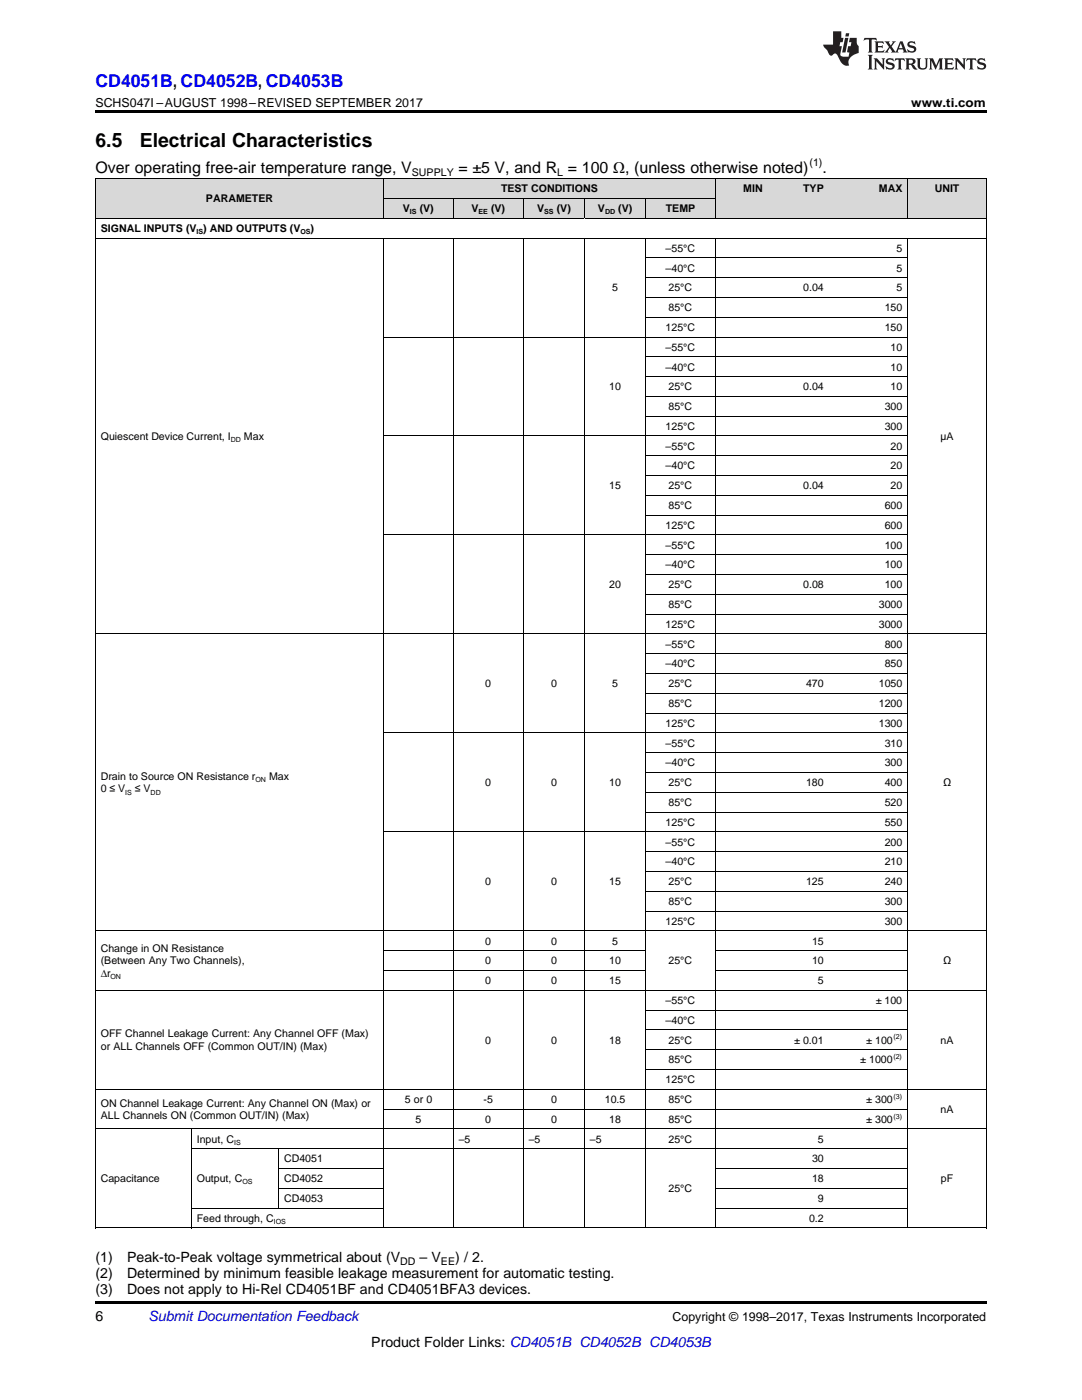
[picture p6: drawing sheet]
<svg xmlns="http://www.w3.org/2000/svg" width="216mm" height="279mm" viewBox="0 0 216 279" stroke-linecap="round" stroke-linejoin="round" font-family="sans-serif">
<defs><g id="words">
<g font-size="3.9">
<text x="19" y="29.3">6.5</text>
<text x="27.9" y="29.3">Electrical Characteristics</text>
</g>
<text font-size="3.5" fill="#00f" x="19" y="17.3">CD4051B, CD4052B, CD4053B</text>
<g font-size="3.2">
<text x="19" y="34.4">Over operating free-air temperature range, V</text>
<text x="91.5" y="34.4">= ±5 V, and R = 100 Ω, (unless otherwise noted)</text>
<text x="164.1" y="34.4">.</text>
</g>
<g font-size="2.8">
<text x="19" y="251.9">(1)</text>
<text x="25.4" y="251.9">Peak-to-Peak voltage symmetrical about (V</text>
<text x="83.7" y="251.9">– V</text>
<text x="90.8" y="251.9">) / 2.</text>
<text x="19" y="255.1">(2)</text>
<text x="25.4" y="255.1">Determined by minimum feasible leakage measurement for automatic testing.</text>
<text x="19" y="263.6">6</text>
<text x="19" y="258.2">(3)</text>
<text x="25.4" y="258.2">Does not apply to Hi-Rel CD4051BF and CD4051BFA3 devices.</text>
<text x="74.1" y="268.9">Product Folder Links: CD4051B CD4052B CD4053B</text>
</g>
<text font-size="2.8" fill="#0000c8" x="29.6" y="263.6">Submit Documentation Feedback</text>
<g font-size="2.5">
<text x="19" y="21.4">SCHS047I –AUGUST 1998–REVISED SEPTEMBER 2017</text>
<text x="181.8" y="21.4">www.ti.com</text>
<text x="134.2" y="263.6">Copyright © 1998–2017, Texas Instruments Incorporated</text>
</g>
<g font-size="2.1">
<text x="82.2" y="35.1">SUPPLY</text>
<text x="111.2" y="35.1">L</text>
<text x="161.5" y="33.2">(1)</text>
<text x="41.1" y="40.4">PARAMETER</text>
<text x="100" y="38.4">TEST CONDITIONS</text>
<text x="148.3" y="38.4">MIN</text>
<text x="160.3" y="38.4">TYP</text>
<text x="175.4" y="38.4">MAX</text>
<text x="186.5" y="38.4">UNIT</text>
<text x="20.1" y="46.3">SIGNAL INPUTS (V ) AND OUTPUTS (V</text>
<text x="62" y="46.3">)</text>
<text x="80.4" y="42.3">V</text>
<text x="83.7" y="42.3">(V)</text>
<text x="94.1" y="42.3">V</text>
<text x="98" y="42.3">(V)</text>
<text x="107.2" y="42.3">V</text>
<text x="111.1" y="42.3">(V)</text>
<text x="119.3" y="42.3">V</text>
<text x="123.4" y="42.3">(V)</text>
<text x="132.9" y="42.3">TEMP</text>
<text x="132.8" y="50.2">–55°C</text>
<text x="178.9" y="50.2">5</text>
<text x="122.2" y="58.1">5</text>
<text x="132.8" y="54.2">–40°C</text>
<text x="133.4" y="58.1">25°C</text>
<text x="160.3" y="58.1">0.04</text>
<text x="178.9" y="54.2">5</text>
<text x="178.9" y="58.1">5</text>
<text x="133.4" y="62.1">85°C</text>
<text x="176.5" y="62.1">150</text>
<text x="132.8" y="66">125°C</text>
<text x="132.8" y="70">–55°C</text>
<text x="176.5" y="66">150</text>
<text x="177.7" y="70">10</text>
<text x="121.6" y="77.9">10</text>
<text x="132.8" y="73.9">–40°C</text>
<text x="133.4" y="77.9">25°C</text>
<text x="160.3" y="77.9">0.04</text>
<text x="177.7" y="73.9">10</text>
<text x="177.7" y="77.9">10</text>
<text x="133.4" y="81.8">85°C</text>
<text x="176.5" y="81.8">300</text>
<text x="20.1" y="87.8">Quiescent Device Current, I</text>
<text x="48.7" y="87.8">Max</text>
<text x="132.8" y="85.8">125°C</text>
<text x="132.8" y="89.7">–55°C</text>
<text x="176.5" y="85.8">300</text>
<text x="177.7" y="89.7">20</text>
<text x="187.7" y="87.8">µA</text>
<text x="132.8" y="93.7">–40°C</text>
<text x="177.7" y="93.7">20</text>
<text x="121.6" y="97.6">15</text>
<text x="133.4" y="97.6">25°C</text>
<text x="133.4" y="101.6">85°C</text>
<text x="160.3" y="97.6">0.04</text>
<text x="176.5" y="101.6">600</text>
<text x="177.7" y="97.6">20</text>
<text x="132.8" y="105.6">125°C</text>
<text x="176.5" y="105.6">600</text>
<text x="132.8" y="109.5">–55°C</text>
<text x="132.8" y="113.5">–40°C</text>
<text x="176.5" y="109.5">100</text>
<text x="176.5" y="113.5">100</text>
<text x="121.6" y="117.4">20</text>
<text x="133.4" y="117.4">25°C</text>
<text x="160.3" y="117.4">0.08</text>
<text x="176.5" y="117.4">100</text>
<text x="132.8" y="125.3">125°C</text>
<text x="133.4" y="121.4">85°C</text>
<text x="175.4" y="121.4">3000</text>
<text x="175.4" y="125.3">3000</text>
<text x="132.8" y="129.3">–55°C</text>
<text x="176.5" y="129.3">800</text>
<text x="96.8" y="137.2">0</text>
<text x="110" y="137.2">0</text>
<text x="122.2" y="137.2">5</text>
<text x="132.8" y="133.2">–40°C</text>
<text x="133.4" y="137.2">25°C</text>
<text x="160.8" y="137.2">470</text>
<text x="175.4" y="137.2">1050</text>
<text x="176.5" y="133.2">850</text>
<text x="133.4" y="141.1">85°C</text>
<text x="175.4" y="141.1">1200</text>
<text x="132.8" y="145.1">125°C</text>
<text x="132.8" y="149">–55°C</text>
<text x="175.4" y="145.1">1300</text>
<text x="176.5" y="149">310</text>
<text x="20.1" y="155.7">Drain to Source ON Resistance r</text>
<text x="53.7" y="155.7">Max</text>
<text x="132.8" y="153">–40°C</text>
<text x="176.5" y="153">300</text>
<text x="20.1" y="158.2">0 ≤ V</text>
<text x="26.9" y="158.2">≤ V</text>
<text x="96.8" y="156.9">0</text>
<text x="110" y="156.9">0</text>
<text x="121.6" y="156.9">10</text>
<text x="133.4" y="156.9">25°C</text>
<text x="133.4" y="160.9">85°C</text>
<text x="160.8" y="156.9">180</text>
<text x="176.5" y="156.9">400</text>
<text x="176.5" y="160.9">520</text>
<text x="188.2" y="156.9">Ω</text>
<text x="132.8" y="164.8">125°C</text>
<text x="176.5" y="164.8">550</text>
<text x="132.8" y="168.8">–55°C</text>
<text x="132.8" y="172.7">–40°C</text>
<text x="176.5" y="168.8">200</text>
<text x="176.5" y="172.7">210</text>
<text x="96.8" y="176.7">0</text>
<text x="110" y="176.7">0</text>
<text x="121.6" y="176.7">15</text>
<text x="133.4" y="176.7">25°C</text>
<text x="160.8" y="176.7">125</text>
<text x="176.5" y="176.7">240</text>
<text x="132.8" y="184.6">125°C</text>
<text x="133.4" y="180.6">85°C</text>
<text x="176.5" y="180.6">300</text>
<text x="176.5" y="184.6">300</text>
<text x="20.1" y="190">Change in ON Resistance</text>
<text x="96.8" y="188.5">0</text>
<text x="110" y="188.5">0</text>
<text x="122.2" y="188.5">5</text>
<text x="162" y="188.5">15</text>
<text x="20.1" y="192.5">(Between Any Two Channels),</text>
<text x="20.1" y="194.9">∆r</text>
<text x="96.8" y="192.5">0</text>
<text x="96.8" y="196.4">0</text>
<text x="110" y="192.5">0</text>
<text x="110" y="196.4">0</text>
<text x="121.6" y="192.5">10</text>
<text x="121.6" y="196.4">15</text>
<text x="133.4" y="192.5">25°C</text>
<text x="162" y="192.5">10</text>
<text x="163.2" y="196.4">5</text>
<text x="188.2" y="192.5">Ω</text>
<text x="132.8" y="200.4">–55°C</text>
<text x="174.7" y="200.4">± 100</text>
<text x="20.1" y="207">OFF Channel Leakage Current: Any Channel OFF (Max)</text>
<text x="20.1" y="209.5">or ALL Channels OFF (Common OUT/IN) (Max)</text>
<text x="96.8" y="208.3">0</text>
<text x="110" y="208.3">0</text>
<text x="121.6" y="208.3">18</text>
<text x="132.8" y="204.3">–40°C</text>
<text x="133.4" y="208.3">25°C</text>
<text x="158.5" y="208.3">± 0.01</text>
<text x="172.9" y="208.3">± 100</text>
<text x="187.7" y="208.3">nA</text>
<text x="133.4" y="212.2">85°C</text>
<text x="171.7" y="212.2">± 1000</text>
<text x="20.1" y="220.9">ON Channel Leakage Current: Any Channel ON (Max) or</text>
<text x="80.8" y="220.1">5 or 0</text>
<text x="96.5" y="220.1">-5</text>
<text x="110" y="220.1">0</text>
<text x="120.7" y="220.1">10.5</text>
<text x="132.8" y="216.2">125°C</text>
<text x="133.4" y="220.1">85°C</text>
<text x="172.9" y="220.1">± 300</text>
<text x="20.1" y="223.3">ALL Channels ON (Common OUT/IN) (Max)</text>
<text x="82.9" y="224.1">5</text>
<text x="96.8" y="224.1">0</text>
<text x="110" y="224.1">0</text>
<text x="121.6" y="224.1">18</text>
<text x="133.4" y="224.1">85°C</text>
<text x="172.9" y="224.1">± 300</text>
<text x="187.7" y="222.1">nA</text>
<text x="39.3" y="228">Input, C</text>
<text x="56.7" y="232">CD4051</text>
<text x="91.5" y="228">–5</text>
<text x="105.5" y="228">–5</text>
<text x="117.7" y="228">–5</text>
<text x="133.4" y="228">25°C</text>
<text x="162" y="232">30</text>
<text x="163.2" y="228">5</text>
<text x="20.1" y="235.9">Capacitance</text>
<text x="39.3" y="235.9">Output, C</text>
<text x="56.7" y="235.9">CD4052</text>
<text x="56.7" y="239.9">CD4053</text>
<text x="133.4" y="237.9">25°C</text>
<text x="162" y="235.9">18</text>
<text x="163.2" y="239.9">9</text>
<text x="187.7" y="235.9">pF</text>
<text x="39.3" y="243.8">Feed through, C</text>
<text x="161.4" y="243.8">0.2</text>
<text x="79.8" y="252.4">DD</text>
<text x="88" y="252.4">EE</text>
</g>
<g font-size="1.4">
<text x="39.2" y="46.7">IS</text>
<text x="59.9" y="46.7">OS</text>
<text x="81.8" y="42.8">IS</text>
<text x="95.5" y="42.8">EE</text>
<text x="108.6" y="42.8">SS</text>
<text x="120.7" y="42.8">DD</text>
<text x="46" y="88.2">DD</text>
<text x="25" y="158.6">IS</text>
<text x="30.1" y="158.6">DD</text>
<text x="51" y="156.1">ON</text>
<text x="22" y="195.4">ON</text>
<text x="178.3" y="207.4">(2)</text>
<text x="178.3" y="211.4">(2)</text>
<text x="178.3" y="219.3">(3)</text>
<text x="178.3" y="223.2">(3)</text>
<text x="46.7" y="228.5">IS</text>
<text x="48.4" y="236.4">OS</text>
<text x="54.6" y="244.3">IOS</text>
</g>
</g></defs>
<g fill="#d8d8d8">
<path d="M19 35.7h19.2v7.9h-19.2z"/>
<path d="M38.2 35.7h17.4v7.9h-17.4z"/>
<path d="M55.6 35.7h21v7.9h-21z"/>
<path d="M142.8 35.7h10.4v7.9h-10.4z"/>
<path d="M153.2 35.7h12.3v7.9h-12.3z"/>
<path d="M165.5 35.7h15.7v7.9h-15.7z"/>
<path d="M181.2 35.7h15.6v7.9h-15.6z"/>
<path d="M76.6 39.7h13.9v3.9h-13.9z"/>
<path d="M90.5 39.7h14v3.9h-14z"/>
<path d="M104.5 39.7h12.2v3.9h-12.2z"/>
<path d="M116.7 39.7h12.1v3.9h-12.1z"/>
<path d="M128.8 39.7h14v3.9h-14z"/>
<path d="M76.6 35.7h13.9v4h-13.9z"/>
<path d="M90.5 35.7h14v4h-14z"/>
<path d="M104.5 35.7h12.2v4h-12.2z"/>
<path d="M116.7 35.7h12.1v4h-12.1z"/>
<path d="M128.8 35.7h14v4h-14z"/>
</g>
<path d="M19 22h177.8v.5h-177.8zM19 259.7h177.8v.5h-177.8z" fill="#000"/>
<g fill="none" stroke="#000" stroke-width=".2">
<path d="M19 35.6h177.8M19.1 35.7v209.4M76.5 35.7v7.9M76.6 39.6h66.2M90.4 39.6v4M104.4 39.6v4M116.6 39.6v4M128.8 39.6v4M142.8 35.7v7.9M181.1 35.7v7.9M196.8 35.7v209.4M19 47.5h177.8"/>
<path d="M19 43.6h177.8M76.5 47.5v197.6M90.4 47.5v197.6M104.4 47.5v197.6M116.6 47.5v197.6M128.8 47.5v197.6M128.8 59.4h52.3M128.8 55.4h52.3M128.8 51.5h52.3M142.8 47.5v197.6M181.1 47.5v197.6M76.6 67.3h104.5"/>
<path d="M128.8 79.1h52.3M128.8 75.2h52.3M128.8 71.2h52.3M128.8 63.3h52.3M76.6 87h104.5M128.8 98.9h52.3M128.8 94.9h52.3M128.8 91h52.3M128.8 83.1h52.3M76.6 106.8h104.5M128.8 118.6h52.3M128.8 114.7h52.3"/>
<path d="M128.8 110.7h52.3M128.8 102.8h52.3M19 126.5h177.8M128.8 138.4h52.3M128.8 134.4h52.3M128.8 130.5h52.3M128.8 122.6h52.3M76.6 146.3h104.5M128.8 158.1h52.3M128.8 154.2h52.3M128.8 150.2h52.3M128.8 142.3h52.3"/>
<path d="M76.6 166h104.5M128.8 177.9h52.3M128.8 173.9h52.3M128.8 170h52.3M128.8 162.1h52.3M19 197.6h177.8M19 185.8h177.8M76.6 193.7h52.2M76.6 189.7h52.2M128.8 181.8h52.3M142.8 193.7h38.3M142.8 189.7h38.3"/>
<path d="M19 217.4h177.8M128.8 213.4h52.3M128.8 209.5h52.3M128.8 205.5h52.3M128.8 201.6h52.3M19 225.3h177.8M38.2 225.3v19.8M38.2 229.3h142.9M55.6 229.3v11.9M55.6 237.2h20.9M55.6 233.2h20.9M76.6 221.4h104.5"/>
<path d="M142.8 237.2h38.3M142.8 233.2h38.3M19 245.1h177.8M38.2 241.1h38.3M142.8 241.1h38.3"/>
</g>
<g fill="#231f20">
<path d="M172.5 7.6l-.1 .5 .4-.2h.6v.1v2.1l-.2 .4h.9l-.2-.4v-2.1l.1-.1h.5l.5 .2-.2-.5zM174.5 8.3l.2 .3v1.5l-.2 .4h1.8l.2-.6a1.04 1.04 0 0 1-1.3 .2v-.7h.6l.3 .2v-.6l-.3 .2h-.6v-.6l.8-.1 .4 .3-.2-.5zM176.5 8.3l.9 1.1-.9 1.1h.8l-.2-.2 .4-.7 .5 .7-.2 .2h1.5l-.2-.2 .2-.4h.9l.1 .4-.2 .2h1l-.3-.3-.7-1.9h-.5l-.9 2-.8-1 .9-1h-.8l.1 .3-.4 .5-.3-.6 .1-.2zM179.7 8.6l.4 1h-.7zM181.3 8.4a.63 .63 0 0 0-.2 .7 .63 .63 0 0 0 .6 .4l.6 .2 .1 .2a.75 .75 0 0 1-.7 .4 .75 .75 0 0 1-.6-.5l.1 .7 .1-.1a1.11 1.11 0 0 0 1.5-.6 1.13 1.13 0 0 0-1.2-.8l-.1-.4a1.04 1.04 0 0 1 1.2 .2l-.2-.5-.2 .1-.4-.2zM173.2 10.9l.2 .4v2.2l-.2 .4h1l-.3-.4v-2.2l.3-.4zM174.3 11.6l.3 .4v1.5l-.3 .4h.8l-.2-.4v-1.3l1.5 1.7v-1.9l.2-.4h-.7l.2 .4v.9l-1.1-1.3zM177 11.8a.62 .62 0 0 0-.2 .7 .62 .62 0 0 0 .6 .4l.6 .1 .1 .3a.76 .76 0 0 1-.7 .3 .76 .76 0 0 1-.7-.4l.2 .7 .1-.1a1.11 1.11 0 0 0 1.5-.6 1.13 1.13 0 0 0-1.2-.8l-.1-.4a1.04 1.04 0 0 1 1.2 .2l-.2-.6-.2 .1-.5-.1zM178.7 11.6l-.2 .6a.61 .61 0 0 1 .8-.3v1.6l-.2 .4h.9l-.2-.4v-1.6a.63 .63 0 0 1 .7 .3l-.1-.6zM180.6 11.6l.3 .4v1.5l-.3 .4h1l-.2-.2-.1-.8 .6 .2a.76 .76 0 0 0 1.2 .7l-1-1a.58 .58 0 0 0 .6-.5 .58 .58 0 0 0-.5-.6zM181.4 11.9h.1a.45 .45 0 0 1 .5 .1 .45 .45 0 0 1 .1 .5l-.8 .2zM182.9 11.6l.2 .2a2.17 2.17 0 0 0 .3 1.9 .99 .99 0 0 0 1.6-.6v-1.1l.2-.4h-.7l.2 .2a1.92 1.92 0 0 1-.2 1.8 .6 .6 0 0 1-.9-.5v-1.1l.2-.4zM185.4 11.6l.2 .4v1.5l-.2 .4h.7l-.2-.4v-1.4l.8 1.8 .8-1.8v1.4l-.2 .4h.9l-.2-.4v-1.5l.2-.4h-.8l-.6 1.5-.6-1.5zM188.4 11.6l.2 .4v1.5l-.2 .4h1.8l.1-.6a1.04 1.04 0 0 1-1.2 .1v-.6h.5l.4 .2v-.6l-.4 .2h-.5v-.7h.8l.3 .3-.1-.6zM190.5 11.6l.2 .4v1.5l-.2 .4h.7l-.2-.4v-1.3l1.5 1.7v-1.9l.2-.4h-.7l.2 .4v.9l-1.1-1.3zM192.9 11.6l-.1 .6a.61 .61 0 0 1 .7-.3l.1 1.6-.3 .4h1l-.3-.4 .1-1.6a.63 .63 0 0 1 .7 .3l-.1-.6zM195.2 11.8a.62 .62 0 0 0-.2 .7 .62 .62 0 0 0 .6 .4l.6 .1 .1 .3a.76 .76 0 0 1-.7 .3 .76 .76 0 0 1-.6-.4l.1 .7 .1-.1a1.11 1.11 0 0 0 1.6-.6 1.13 1.13 0 0 0-1.3-.8l-.1-.4a1.04 1.04 0 0 1 1.2 .2l-.1-.6-.2 .1-.5-.1z"/>
<path d="M166.2 6.3v2.6h-1.9v.4l.8 .9a.91 .91 0 0 0 1 .8 .56 .56 0 0 1 .5-.3 .56 .56 0 0 1 .5 .3l.4 .8a1.53 1.53 0 0 0 1.9 1.2 1.54 1.54 0 0 1 1-2.1l.9-.3v-1.4a1.52 1.52 0 0 1-.4-1.6h-1.3l-.2 .8h.5l-.2 .8h-.5l-.1 1v.2l.4 .1-.2 .8a1.93 1.93 0 0 1-1.6-.3l.3-1.8h-.5l.2-.8h.4l.2-.8h-.4v-1.3zM168.6 7.6l-.6 2.9h.7l.6-2.9zM168.8 6.6l-.1 .7h.6l.2-.7z"/>
</g>
<use href="#words"/>
</svg>
